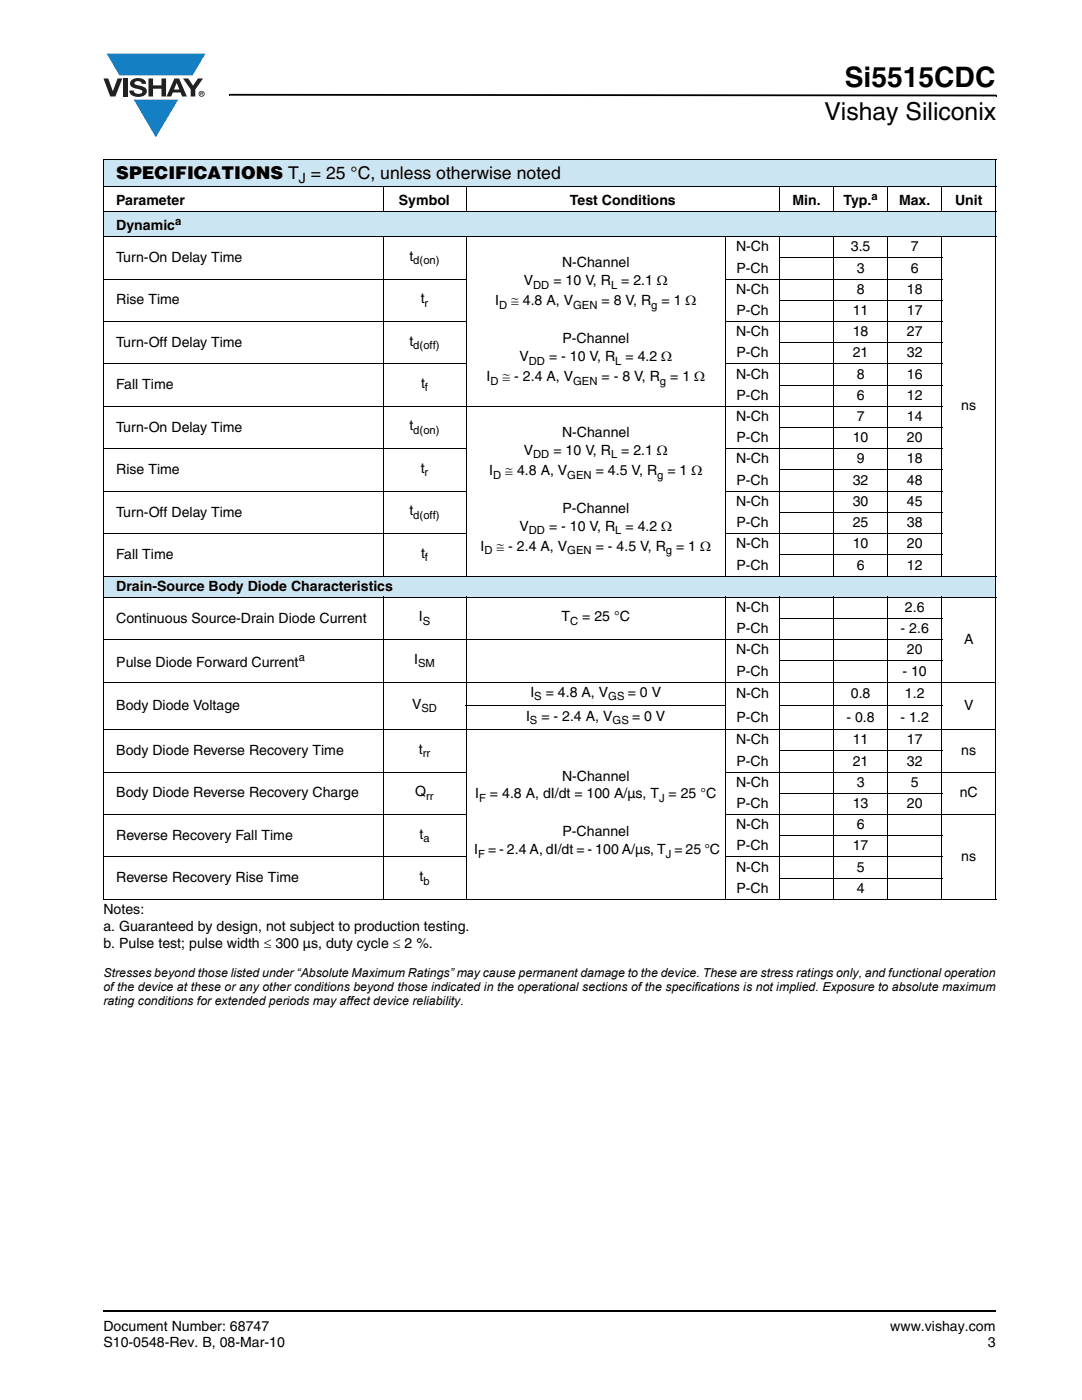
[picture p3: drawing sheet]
<svg xmlns="http://www.w3.org/2000/svg" width="216mm" height="279mm" viewBox="0 0 216 279" stroke-linecap="round" stroke-linejoin="round" font-family="sans-serif">
<defs><g id="words">
<text font-size="5.6" x="168.6" y="17.4">Si5515CDC</text>
<text font-size="4.9" x="164.5" y="24">Vishay Siliconix</text>
<text font-size="3.5" x="23.2" y="35.7">SPECIFICATIONS T = 25 °C, unless otherwise noted</text>
<g font-size="2.8">
<text x="23.2" y="40.9">Parameter</text>
<text x="59.6" y="36.6">J</text>
<text x="79.6" y="40.9">Symbol</text>
<text x="113.7" y="40.9">Test Conditions</text>
<text x="158.1" y="40.9">Min.</text>
<text x="168.3" y="40.9">Typ.</text>
<text x="179.4" y="40.9">Max.</text>
<text x="190.6" y="40.9">Unit</text>
<text x="23.2" y="45.9">Dynamic</text>
<text x="23.2" y="52.3">Turn-On Delay Time</text>
<text x="81.7" y="52">t</text>
<text x="112.1" y="53.4">N-Channel</text>
<text x="146.9" y="50.2">N-Ch</text>
<text x="169.8" y="50.2">3.5</text>
<text x="181.7" y="50.2">7</text>
<text x="104.5" y="56.9">V</text>
<text x="110.4" y="56.9">= 10 V, R</text>
<text x="124" y="56.9">= 2.1 Ω</text>
<text x="146.9" y="58.6">N-Ch</text>
<text x="147" y="54.4">P-Ch</text>
<text x="171" y="54.4">3</text>
<text x="171" y="58.6">8</text>
<text x="181" y="58.6">18</text>
<text x="181.7" y="54.4">6</text>
<text x="23.2" y="60.7">Rise Time</text>
<text x="83.9" y="60.5">t</text>
<text x="98.8" y="60.9">I</text>
<text x="102" y="60.9">≅ 4.8 A, V</text>
<text x="120" y="60.9">= 8 V, R</text>
<text x="132" y="60.9">= 1 Ω</text>
<text x="147" y="62.9">P-Ch</text>
<text x="170.2" y="62.9">11</text>
<text x="181" y="62.9">17</text>
<text x="23.2" y="69.2">Turn-Off Delay Time</text>
<text x="81.7" y="69">t</text>
<text x="112.2" y="68.5">P-Channel</text>
<text x="146.9" y="67.1">N-Ch</text>
<text x="147" y="71.3">P-Ch</text>
<text x="170.2" y="71.3">21</text>
<text x="170.2" y="67.1">18</text>
<text x="181" y="71.3">32</text>
<text x="181" y="67.1">27</text>
<text x="23.2" y="77.7">Fall Time</text>
<text x="84" y="77.4">t</text>
<text x="97.1" y="76.1">I</text>
<text x="100.3" y="76.1">≅ - 2.4 A, V</text>
<text x="103.6" y="72">V</text>
<text x="109.6" y="72">= - 10 V, R</text>
<text x="120" y="76.1">= - 8 V, R</text>
<text x="124.8" y="72">= 4.2 Ω</text>
<text x="133.7" y="76.1">= 1 Ω</text>
<text x="146.9" y="75.6">N-Ch</text>
<text x="171" y="75.6">8</text>
<text x="181" y="75.6">16</text>
<text x="147" y="79.8">P-Ch</text>
<text x="171" y="79.8">6</text>
<text x="181" y="79.8">12</text>
<text x="191.8" y="81.9">ns</text>
<text x="23.2" y="86.1">Turn-On Delay Time</text>
<text x="81.7" y="85.9">t</text>
<text x="112.1" y="87.2">N-Channel</text>
<text x="146.9" y="84">N-Ch</text>
<text x="147" y="88.3">P-Ch</text>
<text x="170.2" y="88.3">10</text>
<text x="171" y="84">7</text>
<text x="181" y="84">14</text>
<text x="181" y="88.3">20</text>
<text x="23.2" y="94.6">Rise Time</text>
<text x="83.9" y="94.4">t</text>
<text x="97.6" y="94.8">I</text>
<text x="100.8" y="94.8">≅ 4.8 A, V</text>
<text x="104.5" y="90.8">V</text>
<text x="110.4" y="90.8">= 10 V, R</text>
<text x="118.9" y="94.8">= 4.5 V, R</text>
<text x="124" y="90.8">= 2.1 Ω</text>
<text x="133.2" y="94.8">= 1 Ω</text>
<text x="146.9" y="92.5">N-Ch</text>
<text x="171" y="92.5">9</text>
<text x="181" y="92.5">18</text>
<text x="146.9" y="101">N-Ch</text>
<text x="147" y="96.7">P-Ch</text>
<text x="170.2" y="96.7">32</text>
<text x="170.2" y="101">30</text>
<text x="181" y="96.7">48</text>
<text x="181" y="101">45</text>
<text x="23.2" y="103.1">Turn-Off Delay Time</text>
<text x="81.7" y="102.8">t</text>
<text x="103.6" y="105.9">V</text>
<text x="109.6" y="105.9">= - 10 V, R</text>
<text x="112.2" y="102.4">P-Channel</text>
<text x="124.8" y="105.9">= 4.2 Ω</text>
<text x="147" y="105.2">P-Ch</text>
<text x="170.2" y="105.2">25</text>
<text x="181" y="105.2">38</text>
<text x="23.2" y="111.5">Fall Time</text>
<text x="84" y="111.3">t</text>
<text x="95.9" y="110">I</text>
<text x="99.1" y="110">≅ - 2.4 A, V</text>
<text x="118.9" y="110">= - 4.5 V, R</text>
<text x="134.9" y="110">= 1 Ω</text>
<text x="146.9" y="109.4">N-Ch</text>
<text x="147" y="113.7">P-Ch</text>
<text x="170.2" y="109.4">10</text>
<text x="171" y="113.7">6</text>
<text x="181" y="113.7">12</text>
<text x="181" y="109.4">20</text>
<text x="23.2" y="117.9">Drain-Source Body Diode Characteristics</text>
<text x="23.2" y="124.2">Continuous Source-Drain Diode Current</text>
<text x="83.6" y="124">I</text>
<text x="112.1" y="124">T</text>
<text x="116.2" y="124">= 25 °C</text>
<text x="146.9" y="122.1">N-Ch</text>
<text x="180.6" y="122.1">2.6</text>
<text x="146.9" y="130.6">N-Ch</text>
<text x="147" y="126.4">P-Ch</text>
<text x="179.7" y="126.4">- 2.6</text>
<text x="181" y="130.6">20</text>
<text x="192.4" y="128.5">A</text>
<text x="23.2" y="133.1">Pulse Diode Forward Current</text>
<text x="82.6" y="132.5">I</text>
<text x="147" y="134.8">P-Ch</text>
<text x="180.1" y="134.8">- 10</text>
<text x="23.2" y="141.7">Body Diode Voltage</text>
<text x="82.2" y="141.4">V</text>
<text x="105" y="143.8">I</text>
<text x="105.8" y="139.1">I</text>
<text x="108" y="143.8">= - 2.4 A, V</text>
<text x="108.9" y="139.1">= 4.8 A, V</text>
<text x="125.3" y="139.1">= 0 V</text>
<text x="126.1" y="143.8">= 0 V</text>
<text x="146.9" y="139.3">N-Ch</text>
<text x="169.8" y="139.3">0.8</text>
<text x="180.6" y="139.3">1.2</text>
<text x="192.4" y="141.7">V</text>
<text x="146.9" y="148.6">N-Ch</text>
<text x="147" y="144.1">P-Ch</text>
<text x="168.9" y="144.1">- 0.8</text>
<text x="170.2" y="148.6">11</text>
<text x="179.7" y="144.1">- 1.2</text>
<text x="181" y="148.6">17</text>
<text x="23.2" y="150.7">Body Diode Reverse Recovery Time</text>
<text x="83.6" y="150.4">t</text>
<text x="112.1" y="155.8">N-Channel</text>
<text x="147" y="152.8">P-Ch</text>
<text x="170.2" y="152.8">21</text>
<text x="181" y="152.8">32</text>
<text x="191.8" y="150.7">ns</text>
<text x="23.2" y="159.2">Body Diode Reverse Recovery Charge</text>
<text x="82.9" y="158.9">Q</text>
<text x="94.8" y="159.3">I</text>
<text x="97.8" y="159.3">= 4.8 A, dI/dt = 100 A/µs, T = 25 °C</text>
<text x="146.9" y="157">N-Ch</text>
<text x="147" y="161.3">P-Ch</text>
<text x="170.2" y="161.3">13</text>
<text x="171" y="157">3</text>
<text x="181" y="161.3">20</text>
<text x="181.7" y="157">5</text>
<text x="191.5" y="159.2">nC</text>
<text x="23.2" y="167.6">Reverse Recovery Fall Time</text>
<text x="83.7" y="167.4">t</text>
<text x="112.2" y="166.9">P-Channel</text>
<text x="146.9" y="165.5">N-Ch</text>
<text x="171" y="165.5">6</text>
<text x="94.6" y="170.5">I = - 2.4 A, dI/dt = - 100 A/µs, T = 25 °C</text>
<text x="146.9" y="174">N-Ch</text>
<text x="147" y="169.7">P-Ch</text>
<text x="170.2" y="169.7">17</text>
<text x="171" y="174">5</text>
<text x="191.8" y="171.9">ns</text>
<text x="23.2" y="176.1">Reverse Recovery Rise Time</text>
<text x="83.7" y="175.8">t</text>
<text x="147" y="178.2">P-Ch</text>
<text x="171" y="178.2">4</text>
<text x="20.6" y="182.4">Notes:</text>
<text x="20.6" y="185.8">a. Guaranteed by design, not subject to production testing.</text>
<text x="20.6" y="189.1">b. Pulse test; pulse width ≤ 300 µs, duty cycle ≤ 2 %.</text>
<text x="20.6" y="265.6">Document Number: 68747</text>
<text x="20.6" y="268.8">S10-0548-Rev. B, 08-Mar-10</text>
<text x="177.7" y="265.6">www.vishay.com</text>
<text x="197.1" y="268.8">3</text>
</g>
<g font-size="2.5">
<text x="20.6" y="195">Stresses beyond those listed under “Absolute Maximum Ratings” maycause permanent damage to the device. These are stress ratings only, and functional operation</text>
<text x="20.6" y="197.8">of the device at these or any other conditions beyond those indicated in the operational sections of the specifications is not implied. Exposure to absolute maximum</text>
<text x="20.6" y="200.6">rating conditions for extended periods may affect device reliability.</text>
</g>
<g font-size="2.2">
<text x="173.9" y="39.8">a</text>
<text x="35" y="44.8">a</text>
<text x="82.5" y="52.7">d(on)</text>
<text x="106.4" y="57.6">DD</text>
<text x="121.9" y="57.6">L</text>
<text x="84.7" y="61.2">r</text>
<text x="99.6" y="61.6">D</text>
<text x="114.4" y="61.6">GEN</text>
<text x="130" y="61.6">g</text>
<text x="82.5" y="69.7">d(off)</text>
<text x="97.9" y="76.8">D</text>
<text x="105.5" y="72.7">DD</text>
<text x="114.4" y="76.8">GEN</text>
<text x="122.8" y="72.7">L</text>
<text x="131.7" y="76.8">g</text>
<text x="84.8" y="78.1">f</text>
<text x="82.5" y="86.6">d(on)</text>
<text x="84.7" y="95.1">r</text>
<text x="98.4" y="95.5">D</text>
<text x="106.4" y="91.5">DD</text>
<text x="113.2" y="95.5">GEN</text>
<text x="121.9" y="91.5">L</text>
<text x="131.1" y="95.5">g</text>
<text x="82.5" y="103.5">d(off)</text>
<text x="105.5" y="106.6">DD</text>
<text x="122.8" y="106.6">L</text>
<text x="84.8" y="112">f</text>
<text x="96.7" y="110.7">D</text>
<text x="113.2" y="110.7">GEN</text>
<text x="132.9" y="110.7">g</text>
<text x="84.3" y="124.7">S</text>
<text x="113.8" y="124.7">C</text>
<text x="59.6" y="132">a</text>
<text x="83.4" y="133.2">SM</text>
<text x="84.1" y="142.2">SD</text>
<text x="106.6" y="139.8">S</text>
<text x="121.4" y="139.8">GS</text>
<text x="105.7" y="144.5">S</text>
<text x="122.2" y="144.5">GS</text>
<text x="84.3" y="151.1">rr</text>
<text x="85" y="159.6">rr</text>
<text x="95.6" y="160">F</text>
<text x="131.5" y="160">J</text>
<text x="84.5" y="168.1">a</text>
<text x="95.4" y="171.2">F</text>
<text x="132.9" y="171.2">J</text>
<text x="84.5" y="176.5">b</text>
</g>
</g></defs>
<path d="M20.5 261.5h.1v.4h-.1z" fill="#000"/>
<path d="M20.6 261.7h178.2" fill="none" stroke="#000" stroke-width=".36"/>
<path d="M20.6 10.7h20.4v16.7h-20.4z" fill="#fff"/>
<g fill="#147fc3">
<path d="M21.3 10.7h19.7l-2.6 4.3h-1.1h-13.5z"/>
<path d="M26.7 19.9h8.9l-4.5 7.5z"/>
</g>
<g fill="#231f20">
<path d="M20.6 15.7h1l.9 2.5 1-2.5h.9l-1.4 3.6h-1z"/>
<path d="M24.6 15.7h.9v3.6h-.9z"/>
<path d="M26.3 16a2.1 2.1 0 0 1 2.8 .3l.1 .4h-.9a.79 .79 0 0 0-.7-.5 .79 .79 0 0 0-.8 .4l.3 .3 1 .2a1.08 1.08 0 0 1 1.2 1.1 1.08 1.08 0 0 1-1.1 1.1 1.73 1.73 0 0 1-2.4-1.2h.9a.96 .96 0 0 0 .8 .6 .96 .96 0 0 0 .9-.4 1.31 1.31 0 0 0-1.2-.6 1.03 1.03 0 0 1-1.1-.6 1.03 1.03 0 0 1 .2-1.1z"/>
<path d="M29.6 15.7h.9v1.3h1.7v-1.3h.9v3.6h-.9v-1.6h-1.7v1.6h-.9z"/>
<path d="M36.5 15.7h1.1l.9 1.4 1-1.4h1l-1.5 2.2v1.4h-.9v-1.4z"/>
<path d="M35.3 16.5l.5 1.4h-1.1zM34.8 15.7l-1.6 3.6h1l.3-.8h1.5l.3 .8h1l-1.6-3.6z"/>
<path d="M39.8 18.7a.46 .46 0 0 1 .9 0 .46 .46 0 0 1-.9 0zM39.6 18.7a.6 .6 0 0 0 1.2 0 .6 .6 0 0 0-1.2 0z"/>
<path d="M40.1 18.5h.2v.2h-.2zM40 18.4v.7h.1v-.3l.4 .3-.2-.3 .2-.2-.1-.2z"/>
</g>
<path d="M45.7 18.7h.2v.4h-.2zM45.9 18.7l152.9 .2v.3l-152.9-.1zM198.8 18.9h.1v.3h-.1z" fill="#000"/>
<g fill="#cce5f3">
<path d="M20.6 31.8h178.1v5.5h-178.1z"/>
<path d="M20.6 42.2h178.1v5h-178.1z"/>
<path d="M20.6 115h178.1v4.2h-178.1z"/>
</g>
<g fill="none" stroke="#000" stroke-width=".2">
<path d="M20.6 31.8h178.2M20.6 37.3h134.9M20.6 31.8v10.3M76.4 37.2v5.1M93 37.2v5.1M155.6 37.2v5.1M155.6 37.3h32.2M166.3 37.2v5.1M177.1 37.2v5.1M187.9 37.2v5.1M188 37.3h10.8M198.7 31.8v10.3"/>
<path d="M20.6 42.2h178.2M20.6 47.2h178.2M20.6 55.7h72.5M20.6 42.3v4.8M20.6 47.3v67.6M76.4 47.1v67.9M93 47.1v67.9M144.7 55.7h43.3M144.8 47.1v67.9M155.5 51.5h32.5M155.5 59.9h32.5M155.6 47.1v67.9"/>
<path d="M166.3 47.1v67.9M177.1 47.1v67.9M187.9 47.1v67.9M198.7 42.3v4.8M198.7 47.3v67.6M20.6 64.2h72.5M20.6 72.6h72.5M144.7 64.2h43.3M144.7 72.6h43.3M155.5 68.4h32.5M155.5 76.9h32.5M20.6 81.1h167.4"/>
<path d="M20.6 89.6h72.5M20.6 98h72.5M144.7 89.6h43.3M144.7 98h43.3M155.5 85.3h32.5M155.5 93.8h32.5M20.6 106.5h72.5M20.6 115h178.2M20.6 119.2h178.2M20.6 115v4.1M20.6 119.3v60.1M76.4 119.1v60.5"/>
<path d="M93 119.1v60.5M144.7 106.5h43.3M144.8 119.1v60.5M155.5 102.3h32.5M155.5 110.7h32.5M155.6 119.1v60.5M166.3 119.1v60.5M177.1 119.1v60.5M187.9 119.1v60.5M198.7 115v4.1M198.7 119.3v60.1M20.6 127.7h167.4"/>
<path d="M20.6 136.1h178.2M155.5 123.4h32.5M155.5 131.9h32.5M20.6 145.6h178.2M20.6 154.1h72.5M92.9 140.9h52M144.7 154.1h54.1M155.5 140.9h32.5M155.5 149.9h32.5M155.5 158.3h32.5M20.6 162.6h72.5M20.6 171h72.5"/>
<path d="M20.6 179.5h124.1M144.7 162.6h54.1M144.7 171h43.3M144.9 179.5h42.9M155.5 166.8h32.5M155.5 175.3h32.5M188 179.5h10.8"/>
</g>
<use href="#words"/>
</svg>
